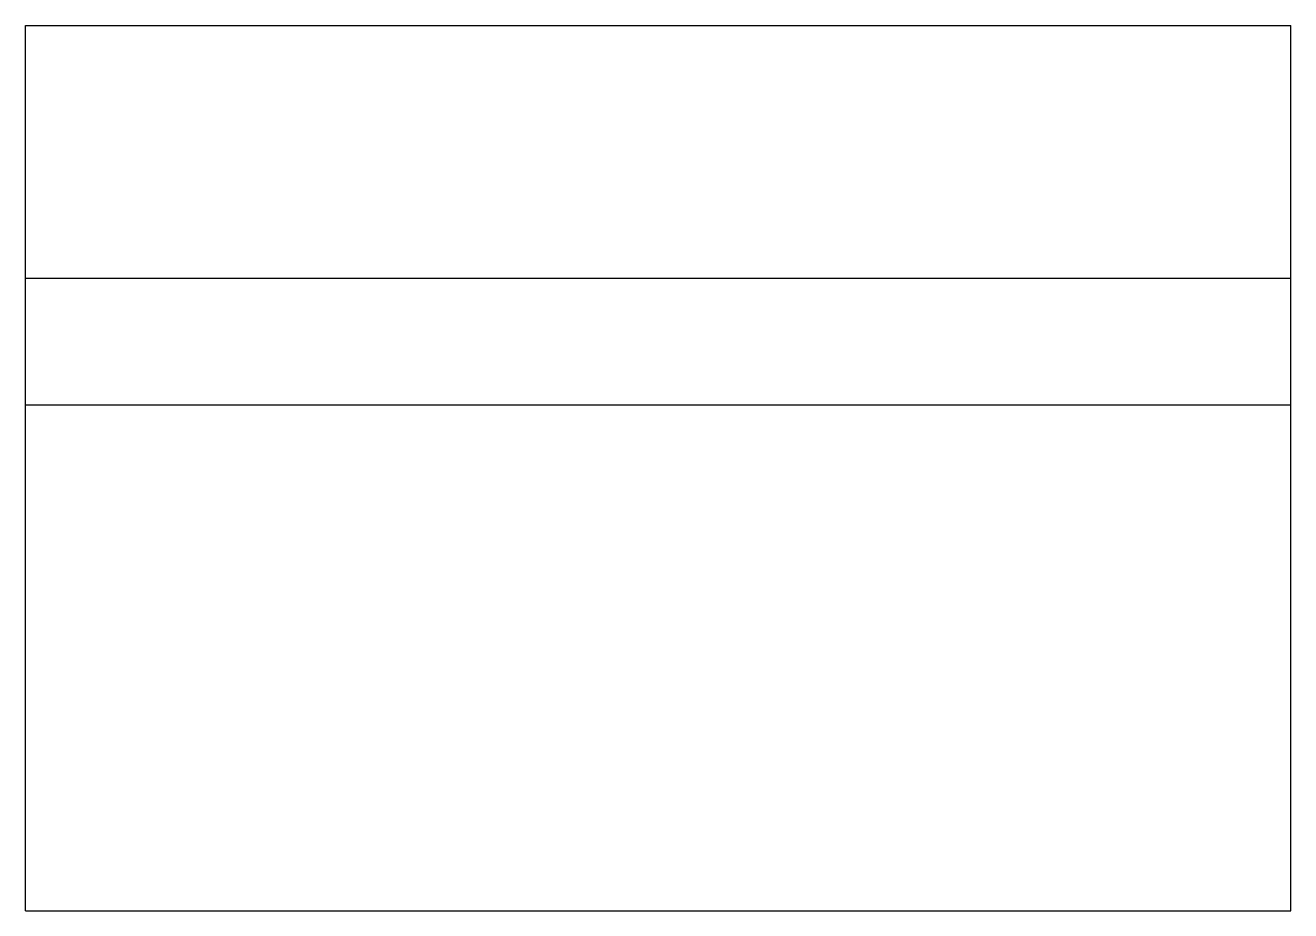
# Model space of a CAD drawing. Extents: x 69.812 to 69.912, y 424.388 to 424.458.
import ezdxf

# ---------------------------------------------------------------- set-up
doc = ezdxf.new("R2010")
doc.units = 0
doc.header["$MEASUREMENT"] = 0
doc.layers.add('LBA', color=1, linetype='CONTINUOUS')

msp = doc.modelspace()

# ---------------------------------------------------------------- linework, layer by layer
at = {"layer": 'LBA'}
for p, q in [((69.81182, 424.4584), (69.91182, 424.4584)), ((69.81182, 424.3884), (69.81182, 424.4584)), ((69.91182, 424.3884), (69.91182, 424.4584)), ((69.81182, 424.4384), (69.91182, 424.4384)), ((69.81182, 424.4284), (69.91182, 424.4284)), ((69.81182, 424.3884), (69.91182, 424.3884))]:
    msp.add_line(p, q, dxfattribs=at)

doc.saveas('drawing.dxf')
